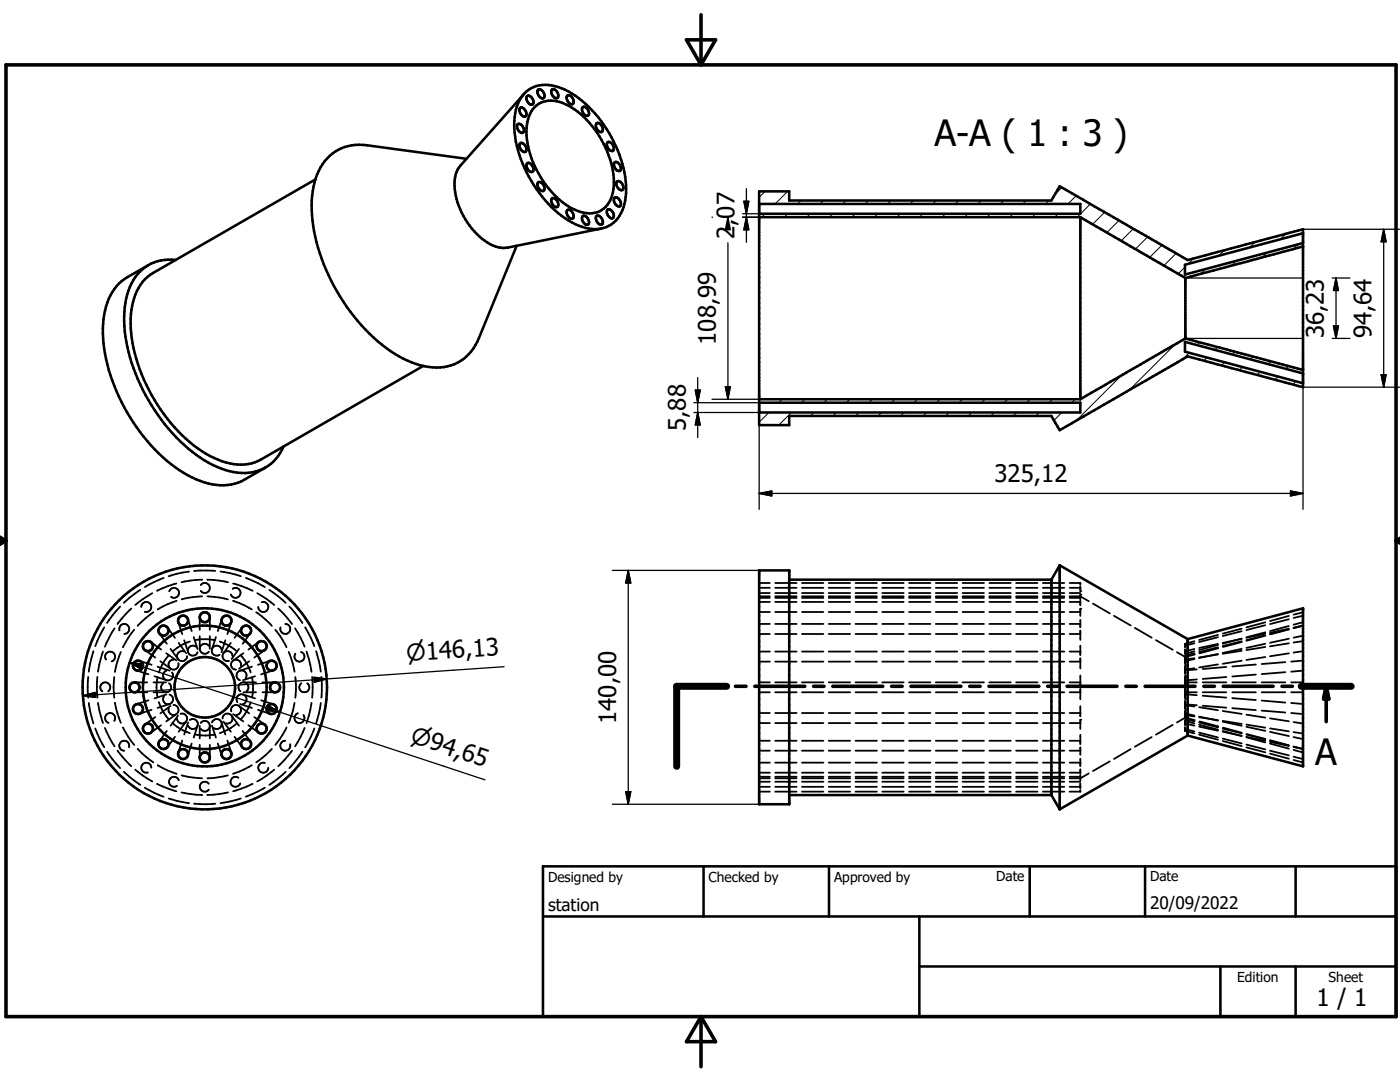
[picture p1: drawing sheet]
<svg xmlns="http://www.w3.org/2000/svg" width="279mm" height="216mm" viewBox="0 0 279 216" stroke-linecap="round" stroke-linejoin="round" font-family="sans-serif">
<defs><g id="words">
<g font-size="7.2">
<text x="186.5" y="29.2">A-A ( 1 : 3 )</text>
<text x="262.5" y="152.7">A</text>
</g>
<g font-size="4.8">
<text x="146.6" y="47.7" transform="rotate(-90 146.6 47.7)">2,07</text>
<text x="142.9" y="68.8" transform="rotate(-90 142.9 68.8)">108,99</text>
<text x="264.2" y="67.5" transform="rotate(-90 264.2 67.5)">36,23</text>
<text x="273.7" y="67.5" transform="rotate(-90 273.7 67.5)">94,64</text>
<text x="136.9" y="86" transform="rotate(-90 136.9 86)">5,88</text>
<text x="198.5" y="96.1">325,12</text>
<text x="123" y="144.4" transform="rotate(-90 123 144.4)">140,00</text>
<text x="262.8" y="200.8">1 / 1</text>
</g>
<g font-size="4.6">
<text x="81.2" y="132" transform="rotate(-4 81.2 132)">n146,13</text>
<text x="81.7" y="148.1" transform="rotate(18 81.7 148.1)">n94,65</text>
</g>
<g font-size="3.4">
<text x="109.4" y="181.8">station</text>
<text x="229.5" y="181.3">20/09/2022</text>
</g>
<g font-size="2.7">
<text x="109.4" y="175.9">Designed by</text>
<text x="141.4" y="175.9">Checked by</text>
<text x="166.5" y="175.9">Approved by</text>
<text x="198.8" y="175.9">Date</text>
<text x="229.5" y="175.9">Date</text>
<text x="246.9" y="196">Edition</text>
<text x="265.1" y="196">Sheet</text>
</g>
</g></defs>
<g fill="none" stroke="#000" stroke-width=".2">
<path d="M152.7 38.2l-1.2 1.2M157.2 38.2l-2.5 2.5M211.9 37.4l-1.4 1.4M214.8 39.1l-1.7 1.6M152.7 42.7l-.7 .6M157.2 42.7l-.7 .6M159.8 40l-.6 .7M161.7 42.7l-.7 .6M164.3 40l-.6 .7M166.2 42.7l-.7 .6M168.9 40l-.7 .7M170.7 42.7l-.7 .6"/>
<path d="M173.4 40l-.7 .7M175.2 42.7l-.7 .6M177.8 40l-.7 .7M179.7 42.7l-.7 .6M182.3 40l-.7 .7M184.2 42.7l-.7 .6M186.8 40l-.7 .7M188.7 42.7l-.7 .6M191.3 40l-.6 .7M193.2 42.7l-.7 .6M195.8 40l-.6 .7M197.7 42.7l-.7 .6"/>
<path d="M200.3 40l-.7 .7M202.2 42.7l-.7 .6M204.8 40l-.7 .7M206.7 42.7l-.7 .6M209.3 40l-.7 .7M211.2 42.7l-.7 .6M217.6 40.7l-2.6 2.6M220.5 42.3l-2.5 2.5M223.3 44l-2.4 2.4M226.2 45.6l-2.5 2.5M229 47.3l-2.4 2.4M231.9 48.9l-2.5 2.5"/>
<path d="M234.7 50.5l-2.4 2.5M236.5 53.3l-1.4 1.3M238.2 51.6l-1.1 1.1M240.6 53.7l-1 1M244.3 49.9l-1 1.1M246.7 52l-.9 1M250.5 48.3l-1.1 1.1M252.9 50.4l-1 1M256.6 46.6l-1.1 1.1M259 48.8l-.9 .9M151.6 79.7l-.1 .1M156.1 79.7l-.7 .7"/>
<path d="M160.6 79.7l-.7 .7M165.1 79.7l-.7 .7M169.6 79.7l-.7 .7M174.1 79.7l-.7 .7M178.6 79.7l-.7 .7M183.1 79.7l-.7 .7M187.6 79.7l-.7 .7M192.1 79.7l-.7 .7M196.6 79.7l-.7 .7M201.1 79.7l-.7 .7M205.6 79.7l-.7 .7M210.1 79.7l-.7 .7"/>
<path d="M214.6 79.7l-.7 .7M223.8 74.9l-9 9.1M234.5 68.7l-9.1 9.1M237.3 70.4l-1.3 1.3M239.4 68.3l-.5 .6M240.9 71.3l-.6 .7M243 69.3l-.6 .5M244.4 72.3l-.6 .6M246.5 70.2l-.5 .6M248 73.2l-.7 .7M250.1 71.2l-.6 .5M251.5 74.2l-.6 .6"/>
<path d="M253.6 72.1l-.5 .6M255.1 75.1l-.7 .7M257.2 73l-.6 .6M258.6 76.1l-.6 .6M153.5 82.3l-2 1.9M158 82.3l-2.6 2.5M162.4 82.3l-.6 .7M166.9 82.3l-.6 .7M171.4 82.3l-.6 .7M175.9 82.3l-.6 .7M180.4 82.3l-.7 .7M184.9 82.3l-.7 .7"/>
<path d="M189.4 82.3l-.7 .7M193.9 82.3l-.7 .7M198.4 82.3l-.7 .7M202.9 82.3l-.7 .7M207.4 82.3l-.7 .7M211.9 82.3l-1.6 1.6"/>
</g>
<g fill="none" stroke="#000" stroke-width=".36">
<path d="M28 117.7l-3.3 2.6M30.4 118.4l-1.9 1.2-1.5 1.1M32.7 115.3l-3.8 1.8M33.8 118a1 1 0 0 1 1.3-.6 1 1 0 0 1 .5 1.4 1 1 0 0 1-1.5 .3M35.2 116.4l-1.6 .5-2.3 1M35.3 119.9l-1.8 .6-2 1.1M37.7 114l-2.4 .5-1.6 .5M38.8 113.9h.1M38.8 113.9h4.2M40.1 116.7a1 1 0 0 1 1.4-.1 1 1 0 0 1 0 1.5 1 1 0 0 1-1.4-.2M40.3 115.7l-2.3 .1-1.8 .4M40.3 119l-2.8 .3-1.3 .3"/>
<path d="M41.4 115.7l2.3 .1 1.8 .4M41.4 119l2.4 .2 1.7 .4M44 114l1.9 .4 2.2 .6M46.4 117.5a.99 .99 0 0 1 1.5 .3 .99 .99 0 0 1-.5 1.4 .99 .99 0 0 1-1.3-.6M46.5 119.9l2.2 .9 1.6 .8M46.5 116.4l1.7 .5 2.2 1M49.1 115.3l2.4 1.1 1.4 .7M51.3 118.4l1.9 1.2 1.5 1.1M53.7 117.7l3.3 2.6M151.5 117.3h2.1M151.5 119.3h2.1M151.5 116.3h2.1"/>
<path d="M151.5 118.3h2.1M151.5 119h2.1M154.7 117.3h4.3M154.7 119.3h4.3M154.7 116.3h4.3M154.7 118.3h4.3M154.7 119h4.3M160 117.3h4.3M160 119.3h4.3M160 116.3h4.3M160 118.3h4.3M160 119h4.3"/>
<path d="M165.4 117.3h4.3M165.4 119.3h4.3M165.4 116.3h4.3M165.4 118.3h4.3M165.4 119h4.3M170.7 117.3h4.3M170.7 119.3h4.3M170.7 116.3h4.3M170.7 118.3h4.3M170.7 119h4.3M176.1 117.3h4.2M176.1 119.3h4.2"/>
<path d="M176.1 116.3h4.2M176.1 118.3h4.2M176.1 119h4.2M181.4 117.3h4.3M181.4 119.3h4.3M181.4 116.3h4.3M181.4 118.3h4.3M181.4 119h4.3M186.8 117.3h4.2M186.8 119.3h4.2M186.8 116.3h4.2M186.8 118.3h4.2"/>
<path d="M186.8 119h4.2M192.1 117.3h4.3M192.1 119.3h4.3M192.1 116.3h4.3M192.1 118.3h4.3M192.1 119h4.3M197.4 117.3h4.3M197.4 119.3h4.3M197.4 116.3h4.3M197.4 118.3h4.3M197.4 119h4.3M202.8 117.3h4.3"/>
<path d="M202.8 119.3h4.3M202.8 116.3h4.3M202.8 118.3h4.3M202.8 119h4.3M208.1 117.3h4.3M208.1 119.3h4.3M208.1 116.3h4.3M208.1 118.3h4.3M208.1 119h4.3M213.5 116.3h2.1v.4M213.5 117.3h2.1M213.5 119.3h2.1"/>
<path d="M213.5 118.3h2.1M213.5 119h2.1l1.7 1M215.6 117v1M215.6 118.6v1M215.6 119.8v1M17.6 135.1l-.1 2 .1 2.1M18.6 129.9l-.6 2.5-.3 1.6M19.4 135.1l-.1 2 .1 2.1M20.4 138a1 1 0 0 1-.1-1.5 1 1 0 0 1 1.5 0 1 1 0 0 1-.2 1.5M20.6 130l-1 4M20.8 125.2l-1.8 3.7M21.2 131.6a1 1 0 0 1 .3-1.4 1 1 0 0 1 1.4 .4 1 1 0 0 1-.6 1.4"/>
<path d="M22.8 135.1l-.1 2 .1 2.1M22.9 125.4l-2 3.6M23.9 125.8a.99 .99 0 0 1 .7-1.3 .99 .99 0 0 1 1.2 .9 .99 .99 0 0 1-1 1.1M24 121l-2.6 3.3M24.1 130.1l-.7 1.9-.5 2M26.2 121.4l-2.7 3.1M26.8 125.6l-1.2 1.6-1.1 1.9M26.8 138.1h2.6M26.8 136.2h2.6M27.2 133.8l2.4 .8M27.9 131.9l2.3 .8M28.2 121.1a1 1 0 0 1 1.1-1 1 1 0 0 1 .9 1.2 1 1 0 0 1-1.3 .8"/>
<path d="M28.9 129.7l2.1 1.5M29.6 139.7l-2.4 .8M30.1 128.1l2.1 1.5M30.6 122.2l-1.5 1.1-1.6 1.6M30.6 138.1h2.5M30.6 136.2h2.5M30.8 134.9l2.4 .8M31.4 133l2.5 .8M31.5 135.1l-.3 2 .3 2.1M31.7 134.2h.1M31.8 126.4l1.5 2.1M32 131.9l2 1.5"/>
<path d="M32.6 136.3a.98 .98 0 0 0-.4 1.1 .98 .98 0 0 0 .9 .7M32.7 138.9a.99 .99 0 0 0 0 1.2 .99 .99 0 0 0 1.2 .4M33.2 130.3l2 1.5M33.2 133.8a1.01 1.01 0 0 0-.7 1 1.01 1.01 0 0 0 .7 .9M33.2 138.6l-2.4 .8M33.4 125.2l1.5 2.1M33.7 130.7l-1 1.4-1 2.1M33.7 136.3a.98 .98 0 0 1 .4 1.2 .98 .98 0 0 1-1 .6M33.8 138.6a.98 .98 0 0 1 .7 .9 .98 .98 0 0 1-.6 1M34 129.5l1.5 2M34.3 134.2a1.01 1.01 0 0 1 0 1.2 1.01 1.01 0 0 1-1.1 .3M34.6 131.6a1 1 0 0 0-.9 .7 1 1 0 0 0 .3 1.1"/>
<path d="M35.6 132.3a1.01 1.01 0 0 1-.4 1.1 1.01 1.01 0 0 1-1.2 0M35.6 124.1l.8 2.4M35.7 128.3l1.4 2M36.7 130a.99 .99 0 0 0-1.2 .3 .99 .99 0 0 0 0 1.2M36.8 127.8l.7 2.3M37.3 130.9a1 1 0 0 1-.7 1 1 1 0 0 1-1.1-.4M37.5 123.5l.8 2.4M37.5 130.1a.99 .99 0 0 0 1 .7 .99 .99 0 0 0 .9-.7M37.9 128l-2 .9-1.5 1.1M38.7 127.1l.7 2.4M38.9 127.8l1.4-.2 2.6 .2M39.1 129a.99 .99 0 0 0-1.2 0 .99 .99 0 0 0-.4 1.1"/>
<path d="M39.9 123.2v2.5M39.9 126.9v2.6M39.9 129.5a1 1 0 0 0 .7 .9 1 1 0 0 0 1.1-.4M41.7 128.9a1 1 0 0 0-1.1-.4 1 1 0 0 0-.7 1M41.9 123.2v2.5M41.9 126.9v2.6M42.3 129.5a.98 .98 0 0 1 .9-.7 .98 .98 0 0 1 1 .7M42.3 129.5a.98 .98 0 0 0 .4 1.1 .98 .98 0 0 0 1.1 0M43.1 127.1l-.8 2.4M43.9 128l1.6 .7 1.8 1.3M44.3 123.5l-.8 2.4M44.6 130.3a1 1 0 0 1 1.1-.3 1 1 0 0 1 .7 .9"/>
<path d="M44.6 130.3a1 1 0 0 0 0 1.2 1 1 0 0 0 1.1 .4M45 127.8l-.8 2.3M46.1 128.3l-1.5 2M46.1 124.1l-.7 2.4M46.5 131.8a1 1 0 0 1 1.2 0 1 1 0 0 1 .4 1.1M46.5 131.8a.99 .99 0 0 0-.3 1.1 .99 .99 0 0 0 .9 .7M47.7 129.5l-1.5 2M47.9 133.8a.99 .99 0 0 1 1.1 .4 .99 .99 0 0 1 0 1.1M47.9 133.8a1 1 0 0 0-.7 1 1 1 0 0 0 .7 .9M48 130.7l1.2 1.7 .8 1.8M48.3 125.2l-1.5 2.1M48.5 138.6a1 1 0 0 1 .7 .9 1 1 0 0 1-.7 1"/>
<path d="M48.5 138.6a1.01 1.01 0 0 0-1.1 .3 1.01 1.01 0 0 0 0 1.2M48.5 138.6l2.4 .8M48.6 130.3l-2.1 1.5M48.6 138.1h2.5M48.6 136.2h2.5M48.6 136.2a.99 .99 0 0 0-1 .6 .99 .99 0 0 0 .4 1.2M48.6 136.2a.99 .99 0 0 1 .9 .6 .99 .99 0 0 1-.3 1.2M49.7 131.9l-2 1.5M49.9 126.4l-1.5 2.1M50.3 133l-2.4 .8M50.3 135.1l.2 1.7-.2 2.4M50.9 134.9l-2.4 .8"/>
<path d="M51.1 122.2l1.2 .8 2 1.9M51.6 128.1l-2 1.5M52.1 139.7l2.4 .8M52.2 120.2a.99 .99 0 0 1 1.3 .7 .99 .99 0 0 1-.8 1.2 .99 .99 0 0 1-1.1-1M52.4 138.1h2.5M52.4 136.2h2.5M52.8 129.7l-2.1 1.5M53.9 131.9l-2.4 .8M54.5 133.8l-2.4 .8M54.9 125.7l.9 1.1 1.4 2.3M55.5 121.4l1.2 1.2 1.6 1.9M56.9 124.5a1 1 0 0 1 1 1.1 1 1 0 0 1-1.2 .9 1 1 0 0 1-.7-1.3"/>
<path d="M57.6 130.1l.9 2.4 .3 1.5M57.7 121l2.7 3.3M58.9 125.4l1.1 1.8 .8 1.8M58.9 135.1l.2 1.5-.2 2.6M60.1 130.1a.99 .99 0 0 1 .6 1.3 .99 .99 0 0 1-1.4 .5 .99 .99 0 0 1-.3-1.5M60.1 136.3a1 1 0 0 0-.1 1.5 1 1 0 0 0 1.5 0 1 1 0 0 0-.2-1.5M60.9 125.2l1.8 3.7M61.2 130l1 4M62.3 135.1l.1 2-.1 2.1M63.1 129.9l.9 4.1M64.1 135.1l.1 1.5-.1 2.6M151.5 138.1h2.1"/>
<path d="M151.5 136.2h2.1M151.5 130h2.1M151.5 132h2.1M151.5 124.5h2.1M151.5 126.5h2.1M151.5 120.1h2.1M151.5 122.1h2.1M154.7 138.1h4.3M154.7 136.2h4.3M154.7 130h4.3M154.7 132h4.3M154.7 124.5h4.3"/>
<path d="M154.7 126.5h4.3M154.7 120.1h4.3M154.7 122.1h4.3M160 138.1h4.3M160 136.2h4.3M160 130h4.3M160 132h4.3M160 124.5h4.3M160 126.5h4.3M160 120.1h4.3M160 122.1h4.3M165.4 138.1h4.3"/>
<path d="M165.4 136.2h4.3M165.4 130h4.3M165.4 132h4.3M165.4 124.5h4.3M165.4 126.5h4.3M165.4 120.1h4.3M165.4 122.1h4.3M170.7 138.1h4.3M170.7 136.2h4.3M170.7 130h4.3M170.7 132h4.3M170.7 124.5h4.3"/>
<path d="M170.7 126.5h4.3M170.7 120.1h4.3M170.7 122.1h4.3M176.1 138.1h4.2M176.1 136.2h4.2M176.1 130h4.2M176.1 132h4.2M176.1 124.5h4.2M176.1 126.5h4.2M176.1 120.1h4.2M176.1 122.1h4.2M181.4 138.1h4.3"/>
<path d="M181.4 136.2h4.3M181.4 130h4.3M181.4 132h4.3M181.4 124.5h4.3M181.4 126.5h4.3M181.4 120.1h4.3M181.4 122.1h4.3M186.8 138.1h4.2M186.8 136.2h4.2M186.8 130h4.2M186.8 132h4.2M186.8 124.5h4.2"/>
<path d="M186.8 126.5h4.2M186.8 120.1h4.2M186.8 122.1h4.2M192.1 138.1h4.3M192.1 136.2h4.3M192.1 130h4.3M192.1 132h4.3M192.1 124.5h4.3M192.1 126.5h4.3M192.1 120.1h4.3M192.1 122.1h4.3M197.4 138.1h4.3"/>
<path d="M197.4 136.2h4.3M197.4 130h4.3M197.4 132h4.3M197.4 124.5h4.3M197.4 126.5h4.3M197.4 120.1h4.3M197.4 122.1h4.3M202.8 138.1h4.3M202.8 136.2h4.3M202.8 130h4.3M202.8 132h4.3M202.8 124.5h4.3"/>
<path d="M202.8 126.5h4.3M202.8 120.1h4.3M202.8 122.1h4.3M208.1 138.1h4.3M208.1 136.2h4.3M208.1 130h4.3M208.1 132h4.3M208.1 124.5h4.3M208.1 126.5h4.3M208.1 120.1h4.3M208.1 122.1h4.3M213.5 138.1h2.1"/>
<path d="M213.5 136.2h2.1M213.5 130h2.1M213.5 132h2.1M213.5 124.5h2.1M213.5 126.5h2.1M213.5 120.1h2.1M213.5 122.1h2.1M215.6 121.5v1.4M215.6 123.7v1.5M215.6 125.8v1.9M215.6 128.8v1.9M215.6 131.4v2"/>
<path d="M215.6 134.8v2M215.6 137.5v2M218.1 120.4l3.4 2M222.3 122.9l3.4 1.9M226.5 125.3l3.3 1.9M230.7 127.7l3.3 2M234.9 130.1l1.7 1M236.5 128.7v.5M236.5 129.6v.9M236.5 131.1v1.2M236.5 133v.6l1.9-.3M236.5 135.1v.7l2.4-.2"/>
<path d="M236.5 137.5v.6h2.4M236.5 139.9v.6l2.4 .2M236.6 131.1v2.4M236.6 134.7v4.9M238.4 128l-1.9 .5v.1M238.4 131.3l-1.9 .3M238.4 131.5l-1.9 .4M238.4 129.5l-1.9 .4M238.4 130.3l-1.9 .5M238.4 128.4l-1.9 .4M238.4 130l-1.9 .4M238.4 130.6l-1.8 .5"/>
<path d="M238.9 133.6l-2.4 .2v.6M238.9 136.2h-2.4v.6M238.9 138.7l-2.4-.2v.7M240 138.8l4.7 .4M240 138.1h4.7M240 136.2h4.7M243.1 132.6l-3.8 .6M243.1 130.6l-3.8 .6M243.1 130.5l-3.8 .8M243.1 128.5l-3.8 .8M243.1 129.1l-3.8 1M243.1 127.1l-3.8 1"/>
<path d="M243.1 128.7l-3.8 1M243.1 126.7l-3.8 1M243.1 129.4l-3.7 1M244.7 135.1l-4.7 .4M244.7 133.1l-4.7 .4M245.9 139.3l4.7 .4M245.9 138.1h4.7M245.9 136.2h4.7M247.8 131.8l-3.8 .7M247.8 129.9l-3.8 .5M247.8 129.5l-3.8 .8M247.8 127.5l-3.8 .8"/>
<path d="M247.8 128l-3.8 .9M247.8 125.9l-3.8 1M247.8 127.4l-3.8 1M247.8 125.4l-3.8 1M247.8 128.1l-3.7 1M250.6 134.6l-4.7 .4M250.6 132.6l-4.7 .4M251.8 139.8l4.7 .4M251.8 138.1h4.7M251.8 136.2h4.7M252.5 131.1l-3.8 .6M252.5 129.1l-3.8 .6"/>
<path d="M252.5 128.5l-3.8 .8M252.5 126.5l-3.8 .8M252.5 126.8l-3.8 .9M252.5 124.8l-3.8 .9M252.5 126.2l-3.8 1M252.5 124.2l-3.8 1M252.5 126.8l-3.7 1.1M253.5 126.5l3.7-.9-3.7 1M256.5 134.1l-4.7 .4M256.5 132.1l-4.7 .4M257.2 130.4l-3.7 .6M257.2 128.4l-3.7 .6"/>
<path d="M257.2 127.4l-3.7 .9M257.2 125.4l-3.7 .9M257.2 123.6l-3.7 .9M257.2 124.9l-3.7 1M257.2 122.9l-3.7 1M257.7 138.1h2.3M257.7 136.2h2.3M258.2 125.2l1.8-.4-1.8 .5M260 133.8l-2.3 .2M260 131.8l-2.3 .2M260 129.9l-1.8 .3M260 127.9l-1.8 .3"/>
<path d="M260 126.8l-1.8 .4M260 122.9l-1.8 .4M260 124.1l-1.8 .6M260 122.2l-1.8 .5M17.7 140.3l.3 1.6 .6 2.5M19 145.3l.9 2.2 .9 1.6M19.6 140.2l1 4.1M20.9 145.2l2 3.7M21.4 150l2.6 3.3M22.8 143.8a1 1 0 0 0-.3-1.4 1 1 0 0 0-1.4 .5 1 1 0 0 0 .6 1.3M22.9 140.2v.1M22.9 140.3l.5 2 .7 1.9"/>
<path d="M23.5 149.8l2.7 3.1M24.5 145.2l1.1 1.8 1.2 1.6M24.7 154l3.3 2.6M25.7 149.1a.99 .99 0 0 0-.7-1.3 .99 .99 0 0 0-1.2 .9 .99 .99 0 0 0 1 1.1M27 153.6l1.5 1.1 1.9 1.2M27.5 149.4l1.6 1.6 1.5 1.1M28.9 157.2l1.9 1 1.9 .8M30.2 153.2a1 1 0 0 0-1.1-1 1 1 0 0 0-.9 1.2 1 1 0 0 0 1.3 .7M30.2 141.6l-2.3 .8M31 143.1l-2.1 1.5M31.3 156.4l3.9 1.5M31.5 152.7l2 1 1.8 .7"/>
<path d="M31.7 140.1l.6 1.5 1.4 2M32.2 144.7l-2.1 1.5M33.3 145.9l-1.5 2M33.7 159.3l4 1M33.7 141.4a1.01 1.01 0 0 0 .4 1.1 1.01 1.01 0 0 0 1.1 0M33.9 140.5l-2.5 .8M34 140.9l-2 1.5M34.4 144.3l1.5 1.1 2 .9M34.6 140.7a1 1 0 0 1 1 .7 1 1 0 0 1-.4 1.1M34.9 147l-1.5 2.1M35.2 142.5l-2 1.5M35.3 143.4a1 1 0 0 0 .7 .9 1 1 0 0 0 1.1-.3"/>
<path d="M35.5 142.8l-1.5 2M35.7 155.7a.99 .99 0 0 0-1.3-.6 .99 .99 0 0 0-.5 1.4 .99 .99 0 0 0 1.4 .3M36 142.4a1.01 1.01 0 0 1 1.1 .4 1.01 1.01 0 0 1 0 1.2M36.2 158.1l1.8 .3 2.3 .2M36.2 154.7l2.3 .4 1.8 .2M36.4 147.8l-.8 2.3M37.1 144l-1.4 2M37.5 144.8a.99 .99 0 0 0 1 .7 .99 .99 0 0 0 .9-.7M37.5 144.2l-.7 2.4M37.9 143.7a.99 .99 0 0 1 1.2 0 .99 .99 0 0 1 .3 1.1M38.3 148.4l-.8 2.4M38.9 146.5l2.2 .3 1.8-.3"/>
<path d="M39.4 144.8l-.7 2.4M39.9 144.8v2.6M39.9 148.6v2.5M40.1 144.3a1 1 0 0 1 1.1-.4 1 1 0 0 1 .7 .9M41.7 156.4a1 1 0 0 0-1.5-.2 1 1 0 0 0 0 1.5 1 1 0 0 0 1.5-.1M41.9 144.8a.99 .99 0 0 1-.7 1 .99 .99 0 0 1-1.1-.4M41.9 144.8v2.6M41.9 148.6v2.5M42.3 144.2a1.01 1.01 0 0 1 1-.7 1.01 1.01 0 0 1 .9 .7M42.3 144.8l.8 2.4M43.5 148.4l.8 2.4M44.2 144.2a1.01 1.01 0 0 1-.4 1.1 1.01 1.01 0 0 1-1.1 0"/>
<path d="M44.2 144.2l.8 2.4M44.6 144l1.5 2M45.4 147.8l.7 2.3M45.5 154.7l-2.8 .5-1.3 .1M45.5 158.1l-1.8 .3-2.3 .2M46.2 142.8a1.01 1.01 0 0 1 0 1.2 1.01 1.01 0 0 1-1.1 .3M46.2 142.8a.99 .99 0 0 0-1.1-.4 .99 .99 0 0 0-.7 1M46.2 142.8l1.5 2M46.5 142.5l2.1 1.5M46.8 147l1.5 2.1M47.3 144.3l-1.8 1.3-1.6 .7M47.6 155.2a1 1 0 0 0-1.5 .3 1 1 0 0 0 .5 1.4 1 1 0 0 0 1.3-.6"/>
<path d="M47.7 140.9a.99 .99 0 0 0-1.2-.1 .99 .99 0 0 0-.3 1.2M47.7 140.9a.99 .99 0 0 1 .4 1.1 .99 .99 0 0 1-1 .7M47.7 140.9l2 1.5M47.9 140.5l2.4 .8M48.1 159.3l-4.1 1M48.4 145.9l1.5 2M49.6 144.7l2 1.5M50 140.1l-.8 1.8-1.2 1.7M50.3 152.7l-1.6 .8-2.2 .9M50.4 156.4l-3.9 1.5M50.7 143.1l2.1 1.5M51.5 141.6l2.4 .8"/>
<path d="M52.9 152.3a1 1 0 0 0-1.3 .7 1 1 0 0 0 .9 1.2 1 1 0 0 0 1-1M52.9 157.2l-3.8 1.8M54.3 149.4l-1.2 1.2-2 1.5M54.7 153.6l-1.5 1.1-1.9 1.2M56.9 147.8a1 1 0 0 0-.9 1.1 1 1 0 0 0 1.2 .9 1 1 0 0 0 .7-1.3M57 154l-3.3 2.6M57.2 145.2l-.8 1.4-1.5 2M58.3 149.8l-1.6 1.9-1.2 1.2M58.8 140.2l-.3 1.6-.9 2.4M59.4 142.3a1 1 0 0 0-.6 1.4 1 1 0 0 0 1.5 .4 1 1 0 0 0 .3-1.4M60.4 150l-2.7 3.3M60.8 145.2l-.8 1.8-1.1 1.9"/>
<path d="M62.2 140.2l-1 4.1M62.7 145.3l-.6 1.7-1.2 2.1M64 140.3l-.9 4.1M151.5 156h2.1M151.5 158h2.1M151.5 155h2.1M151.5 157h2.1M151.5 152.2h2.1M151.5 154.2h2.1M151.5 147.8h2.1M151.5 149.8h2.1M151.5 142.3h2.1"/>
<path d="M151.5 144.3h2.1M151.5 155.3h2.1M154.7 156h4.3M154.7 158h4.3M154.7 155h4.3M154.7 157h4.3M154.7 152.2h4.3M154.7 154.2h4.3M154.7 147.8h4.3M154.7 149.8h4.3M154.7 142.3h4.3M154.7 144.3h4.3"/>
<path d="M154.7 155.3h4.3M160 156h4.3M160 158h4.3M160 155h4.3M160 157h4.3M160 152.2h4.3M160 154.2h4.3M160 147.8h4.3M160 149.8h4.3M160 142.3h4.3M160 144.3h4.3M160 155.3h4.3"/>
<path d="M165.4 156h4.3M165.4 158h4.3M165.4 155h4.3M165.4 157h4.3M165.4 152.2h4.3M165.4 154.2h4.3M165.4 147.8h4.3M165.4 149.8h4.3M165.4 142.3h4.3M165.4 144.3h4.3M165.4 155.3h4.3M170.7 156h4.3"/>
<path d="M170.7 158h4.3M170.7 155h4.3M170.7 157h4.3M170.7 152.2h4.3M170.7 154.2h4.3M170.7 147.8h4.3M170.7 149.8h4.3M170.7 142.3h4.3M170.7 144.3h4.3M170.7 155.3h4.3M176.1 156h4.2M176.1 158h4.2"/>
<path d="M176.1 155h4.2M176.1 157h4.2M176.1 152.2h4.2M176.1 154.2h4.2M176.1 147.8h4.2M176.1 149.8h4.2M176.1 142.3h4.2M176.1 144.3h4.2M176.1 155.3h4.2M181.4 156h4.3M181.4 158h4.3M181.4 155h4.3"/>
<path d="M181.4 157h4.3M181.4 152.2h4.3M181.4 154.2h4.3M181.4 147.8h4.3M181.4 149.8h4.3M181.4 142.3h4.3M181.4 144.3h4.3M181.4 155.3h4.3M186.8 156h4.2M186.8 158h4.2M186.8 155h4.2M186.8 157h4.2"/>
<path d="M186.8 152.2h4.2M186.8 154.2h4.2M186.8 147.8h4.2M186.8 149.8h4.2M186.8 142.3h4.2M186.8 144.3h4.2M186.8 155.3h4.2M192.1 156h4.3M192.1 158h4.3M192.1 155h4.3M192.1 157h4.3M192.1 152.2h4.3"/>
<path d="M192.1 154.2h4.3M192.1 147.8h4.3M192.1 149.8h4.3M192.1 142.3h4.3M192.1 144.3h4.3M192.1 155.3h4.3M197.4 156h4.3M197.4 158h4.3M197.4 155h4.3M197.4 157h4.3M197.4 152.2h4.3M197.4 154.2h4.3"/>
<path d="M197.4 147.8h4.3M197.4 149.8h4.3M197.4 142.3h4.3M197.4 144.3h4.3M197.4 155.3h4.3M202.8 156h4.3M202.8 158h4.3M202.8 155h4.3M202.8 157h4.3M202.8 152.2h4.3M202.8 154.2h4.3M202.8 147.8h4.3"/>
<path d="M202.8 149.8h4.3M202.8 142.3h4.3M202.8 144.3h4.3M202.8 155.3h4.3M208.1 156h4.3M208.1 158h4.3M208.1 155h4.3M208.1 157h4.3M208.1 152.2h4.3M208.1 154.2h4.3M208.1 147.8h4.3M208.1 149.8h4.3"/>
<path d="M208.1 142.3h4.3M208.1 144.3h4.3M208.1 155.3h4.3M213.5 156h2.1M213.5 155h2.1M213.5 157h2.1M213.5 152.2h2.1M213.5 154.2h2.1M213.5 147.8h2.1M213.5 149.8h2.1M213.5 142.3h2.1M213.5 144.3h2.1"/>
<path d="M215.6 140.9v2M215.6 143.6v1.8M215.6 146.6v1.9M215.6 149.1v1.5M215.6 151.4v1.5M215.6 153.5v1M215.6 154.7v1M215.6 156.3v1M215.6 157.7v.3h-2.1M217.3 154.3l-1.7 1h-2.1M221.5 151.9l-3.4 2M225.7 149.5l-3.4 1.9"/>
<path d="M229.8 147.1l-3.3 1.9M234 144.6l-3.3 2M236.5 142v1.2M236.5 143.8v.9M236.5 145.1v.5M236.5 145.7v.2l1.9 .4M236.5 143.8l1.9 .6M236.5 145.5l1.9 .5M236.5 143.5l1.9 .5M236.5 144.4l1.9 .4M236.5 142.4l1.9 .4M236.5 142.7l1.9 .3"/>
<path d="M236.6 140.8v2.4M236.6 143.2l1.8 .5M236.6 143.2l-1.7 1M238.4 141l-1.9-.3v.6M239.3 146.6l3.8 1M239.3 144.6l3.8 1M239.3 146.2l3.8 1M239.3 144.2l3.8 .9M239.3 145l3.8 .8M239.3 143l3.8 .8M239.3 143.1l3.8 .6M239.3 141.1l3.8 .6"/>
<path d="M239.4 144l3.7 .9M240 140.8l4.7 .4M244 147.9l3.8 1M244 145.9l3.8 1M244 147.4l3.8 .9M244 145.4l3.8 .9M244 146l3.8 .8M244 144l3.8 .8M244 143.8l3.8 .7M244 141.9l3.8 .6M244.1 145.2l3.7 1M245.9 141.3l4.7 .4"/>
<path d="M248.7 149.1l3.8 1M248.7 147.1l3.8 1M248.7 148.6l3.8 .9M248.7 146.6l3.8 .9M248.7 147l3.8 .8M248.7 145l3.8 .8M248.7 144.6l3.8 .6M248.7 142.6l3.8 .6M248.8 146.5l3.7 1M251.8 141.8l4.7 .4M253.5 150.4l3.7 1M253.5 148.4l3.7 1"/>
<path d="M253.5 149.8l3.7 .9M253.5 148l3.7 .9M253.5 146l3.7 .9M253.5 145.3l3.7 .6M253.5 143.3l3.7 .6M253.5 147.7l3.7 1-3.7-.9M257.7 142.3l2.3 .2M257.7 140.3l2.3 .2M258.2 151.6l1.8 .6M258.2 149.6l1.8 .5M258.2 151l1.8 .5M258.2 149l1.8 .5-1.8-.4"/>
<path d="M258.2 147.1l1.8 .4M258.2 146.1l1.8 .3M258.2 144.1l1.8 .3M38.8 160.4h.1M38.8 160.4l2.4 .1 1.8-.1"/>
</g>
<g fill="#000">
<circle cx="215.6" cy="118.6" r=".18"/>
<circle cx="215.6" cy="118" r=".18"/>
<circle cx="215.6" cy="121.5" r=".18"/>
<circle cx="236.5" cy="135.1" r=".18"/>
<circle cx="215.6" cy="143.6" r=".18"/>
</g>
<g fill="none" stroke="#000" stroke-width=".51">
<path d="M104.3 19.1a11 11 0 0 0-1.5 8.3 25.2 25.2 0 0 0 10.6 16.6 8.7 8.7 0 0 0 7.7 1.3 6.9 6.9 0 0 0 3.8-6 22.7 22.7 0 0 0-4.4-14.4 19.4 19.4 0 0 0-9.1-7.5 6.2 6.2 0 0 0-6.7 1.2l-12.8 14.5a7.3 7.3 0 0 0-.8 6.6 14.2 14.2 0 0 0 7.8 9.5l1.5 .3 .9-.1 18.7-3.8M105.3 19.1a1.14 1.14 0 0 1 1 1.7 1.14 1.14 0 0 1-1-1.7zM107.4 17.9a1.09 1.09 0 0 1 1.3 1.3 .52 .52 0 0 1-.5 .4 .52 .52 0 0 1-.6-.3l-.3-.6zM110.2 17.9a1.1 1.1 0 0 1 1.2 1.3 .54 .54 0 0 1-.5 .4 .54 .54 0 0 1-.5-.4l-.4-.6zM113.2 19a1.15 1.15 0 0 1 1.1 1.7 1.17 1.17 0 0 1-1.1-1.7zM63 35.8l-32.5 18.7a10 10 0 0 0-4.4 8.2 31 31 0 0 0 6 19 26.6 26.6 0 0 0 12.2 10.3 9.3 9.3 0 0 0 7.8-.3l32.4-18.7M93.1 31.7l-19.8-2.7a9 9 0 0 0-10.3 6.6 25.5 25.5 0 0 0 1.2 16 37.5 37.5 0 0 0 15.4 19.5 13.6 13.6 0 0 0 10.4 1.8 8.9 8.9 0 0 0 5.6-5.4l7.5-18.5M103.3 24.8a1.08 1.08 0 0 1 1.1 .5 1.08 1.08 0 0 1-.1 1.2 1.2 1.2 0 0 1-1-1.7zM103.8 28.7a.86 .86 0 0 1 1.2 .8 .55 .55 0 0 1-.1 .8 .55 .55 0 0 1-.8-.3l-.4-.6zM103.8 21.5a1.14 1.14 0 0 1 1.3 1.4 .56 .56 0 0 1-.6 .4 .56 .56 0 0 1-.5-.5l-.3-.6zM105.2 32.6a1.14 1.14 0 0 1 1.1 1.6 1.14 1.14 0 0 1-1.1-1.6zM106.7 21.4a5.2 5.2 0 0 1 6.2-.6 19 19 0 0 1 9.4 13.3 8.2 8.2 0 0 1-1.4 7.2 5.2 5.2 0 0 1-6.2 .5 18.9 18.9 0 0 1-9.4-13.3 8.2 8.2 0 0 1 1.4-7.1z"/>
<path d="M107.4 36.4a1.08 1.08 0 0 1 1.1 .5 1.08 1.08 0 0 1-.1 1.2 1.22 1.22 0 0 1-1-1.7zM110.2 39.6a1.14 1.14 0 0 1 1 1.7 1.14 1.14 0 0 1-1-1.7zM116.2 21.5a.8 .8 0 0 1 1.2 .6 .61 .61 0 0 1 .2 .6 .61 .61 0 0 1-.5 .4 1.37 1.37 0 0 1-.9-1.6zM119 24.6a1.09 1.09 0 0 1 1.3 1.3l-.1 .4a1.09 1.09 0 0 1-1.2-1.5zM121.3 28.4a1.14 1.14 0 0 1 1.1 1.7 1.14 1.14 0 0 1-1.1-1.7zM122.7 39.5a1.09 1.09 0 0 1 1 .5 1.09 1.09 0 0 1 0 1.2 1.22 1.22 0 0 1-1-1.7zM122.7 32.4a1.15 1.15 0 0 1 1 1.7 1.17 1.17 0 0 1-1-1.7zM123.1 36.2a1.09 1.09 0 0 1 1.1 .5 1.09 1.09 0 0 1 0 1.2 1.21 1.21 0 0 1-1.1-1.7zM151.5 38.2h6v1.8h52.3l1.7-2.8 25.5 14.7 23-6.2v31.6l-23-6.2-25.5 14.7-1.7-2.8h-52.3v1.8h-6zM29.6 52.9l-4.2 2.4a10.5 10.5 0 0 0-4.7 8.4 32.2 32.2 0 0 0 5.3 19.6 30.2 30.2 0 0 0 14 12.7 10.2 10.2 0 0 0 8.7-.3l4.3-2.4M35.1 51.9a8.7 8.7 0 0 0-9.7 6.8 25.6 25.6 0 0 0 1.7 15.9 35.7 35.7 0 0 0 14.6 17.8 12.5 12.5 0 0 0 10 1.5 8.3 8.3 0 0 0 4.9-4.8M113.2 41.9a1.15 1.15 0 0 1 1.1 1.7 1.16 1.16 0 0 1-1.2-1.4z"/>
<path d="M116.3 43.1a1.1 1.1 0 0 1 1.2 1.4 .54 .54 0 0 1-.5 .4 .54 .54 0 0 1-.5-.4l-.3-.7zM119 43.1a1.08 1.08 0 0 1 1.3 1.5 .66 .66 0 0 1-.7 .2 .66 .66 0 0 1-.5-.5l-.2-.7zM121.2 41.9a.96 .96 0 0 1 1.3 1 .52 .52 0 0 1-.3 .7 .52 .52 0 0 1-.7-.3l-.4-.9zM151.5 40.7h64.1v2h-64.1M151.5 43.3h64.1M215.6 43.3v36.4M215.6 43.3l21 12.2M236.6 55.5v12M260 49.2l-23.4 6.3M260 46.5l-23.5 6.3v2l23.5-6.3M151.5 79.7h64.1M236.6 67.5l23.4 6.3"/>
<path d="M236.6 67.5l-21 12.2M260 74.5l-23.5-6.3v2l23.5 6.3M151.5 80.4h64.1v1.9h-64.1M151.5 113.8h6v46.7h-6zM157.5 115.7h52.3M209.8 115.7v42.9M211.5 112.8v48.7M211.5 112.8l-1.7 2.9M211.5 112.8l25.5 14.7M237 127.5v19.3M237 127.5l23-6.1v31.5l-23-6.1M157.5 158.6h52.3"/>
<path d="M209.8 158.6l1.7 2.9M237 146.8l-25.5 14.7M108.4 172.9h170.2v30h-170.2zM140.4 172.9v10M165.4 172.9v10M205.5 172.9v10M228.5 172.9v10M258.6 172.9v10M108.4 182.9h170.2M183.5 192.8h95.1M183.5 182.9v20M243.6 192.8v10.1"/>
<path d="M258.6 192.8v10.1"/>
<circle cx="26.8" cy="137.2" r=".99"/>
<circle cx="27.5" cy="132.8" r="1"/>
<circle cx="29.5" cy="128.9" r="1"/>
<circle cx="32.6" cy="125.8" r="1.01"/>
<circle cx="36.5" cy="123.8" r="1"/>
<circle cx="40.8" cy="137.2" r="24.4"/>
<circle cx="40.9" cy="137.1" r="15.8"/>
<circle cx="40.9" cy="137.2" r="12.3"/>
<circle cx="40.9" cy="123.2" r="1"/>
<circle cx="40.9" cy="137.1" r="6"/>
<circle cx="45.2" cy="123.8" r="1"/>
<circle cx="49.1" cy="125.8" r=".99"/>
<circle cx="52.2" cy="128.9" r="1"/>
<circle cx="54.2" cy="132.8" r=".99"/>
<circle cx="54.9" cy="137.2" r="1"/>
<circle cx="27.5" cy="141.5" r="1"/>
<circle cx="29.5" cy="145.4" r="1"/>
<circle cx="32.6" cy="148.5" r="1"/>
<circle cx="36.5" cy="150.5" r=".99"/>
<circle cx="40.9" cy="151.1" r="1"/>
<circle cx="45.2" cy="150.5" r="1"/>
<circle cx="49.1" cy="148.5" r="1"/>
<circle cx="52.2" cy="145.4" r="1"/>
<circle cx="54.2" cy="141.5" r="1"/>
</g>
<g fill="none" stroke="#000" stroke-width=".71">
<path d="M1.2 12.9h277.4v190h-277.4zM137 7.9h5.8l-2.9 5zM139.9 2.9v10M-.1 107.9h1.3M-.1 107.2l1.3 .7M1.2 107.9l-1.2 .7M278.6 107.9h.8M278.6 107.9l.8 .5M279.4 107.4l-.8 .5M145 136.9h-10v16M146.8 136.9h2.1M150.6 136.9h10"/>
<path d="M162.4 136.9h2M166.2 136.9h10M177.9 136.9h2.1M181.8 136.9h10M193.5 136.9h2.1M197.4 136.9h9.9M209.1 136.9h2.1M213 136.9h9.9M224.7 136.9h2.1M228.5 136.9h10M240.3 136.9h2.1M244.1 136.9h10"/>
<path d="M255.8 136.9h2.1M259.7 136.9h10M264.7 136.9v7.1M264.7 136.9l.5 2.6h-1zM139.9 202.9v10M139.9 202.9l2.9 5h-5.8z"/>
</g>
<path d="M145 136.9h-10v16M259.7 136.9h10" fill="none" stroke="#000" stroke-width="1.4"/>
<path d="M264.7 136.9l.5 2.6h-1z" fill="#000" stroke="#000" stroke-width=".71"/>
<g fill="none" stroke="#000" stroke-width=".25">
<path d="M149 37.7v10.6M142.1 43.3h.1M145.3 48.4v31.3M148.2 42.7h3.3M148.2 43.3h3.3M148.4 40.2h1l-.4 2.5zM149 43.3l.4 2.6h-1zM236.6 55.5h23.3M260 45.7h19.3M265.9 55.5h3.5M266.6 55.5v12M266.6 55.5l.5 2.5h-1z"/>
<path d="M276.1 45.7v31.6M276.1 45.7l.5 2.5h-1zM138.8 77.8h1l-.6 2.6zM139.2 75.4v11.9M142.1 79.7h9.4M144.8 77.2h1l-.5 2.5zM236.6 67.5h23.3M260 76.5v25.1M260 77.3h19.3M265.9 67.5h3.5M266.1 65h1l-.5 2.5zM275.6 74.8h1l-.5 2.5z"/>
<path d="M138.5 80.4h13M138.5 82.3h13M139.2 82.3l.6 2.5h-1zM151.5 98.5h108.5M151.5 98.5l2.5-.5v1zM151.5 84.8v16.8M257.6 98l2.4 .5-2.4 .5zM122.2 113.8h29.3M125.4 113.8v46.7M125.4 113.8l.5 2.5h-1zM16.5 138.8l2.5-.6 .1 1zM25.9 132.2l70.9 23.4"/>
<path d="M25.9 132.2l2.5 .3-.3 1zM62.7 135.1l2.5 .4-2.5 .6zM100.6 133l-84.1 5.8M53.6 140.9l2.3 1.2-2.6-.3zM124.9 158h1l-.5 2.5zM122.2 160.5h29.3"/>
</g>
<g fill="#000" stroke="#000" stroke-width=".25">
<path d="M145.3 43.3l.5 2.6h-1zM148.4 40.2h1l-.4 2.5zM149 43.3l.4 2.6h-1zM266.6 55.5l.5 2.5h-1zM276.1 45.7l.5 2.5h-1zM138.8 77.8h1l-.6 2.6zM144.8 77.2h1l-.5 2.5zM266.1 65h1l-.5 2.5zM275.6 74.8h1l-.5 2.5zM139.2 82.3l.6 2.5h-1zM151.5 98.5l2.5-.5v1zM257.6 98l2.4 .5-2.4 .5z"/>
<path d="M125.4 113.8l.5 2.5h-1zM16.5 138.8l2.5-.6 .1 1zM25.9 132.2l2.5 .3-.3 1zM62.7 135.1l2.5 .4-2.5 .6zM53.6 140.9l2.3 1.2-2.6-.3zM124.9 158h1l-.5 2.5z"/>
</g>
<use href="#words"/>
</svg>
